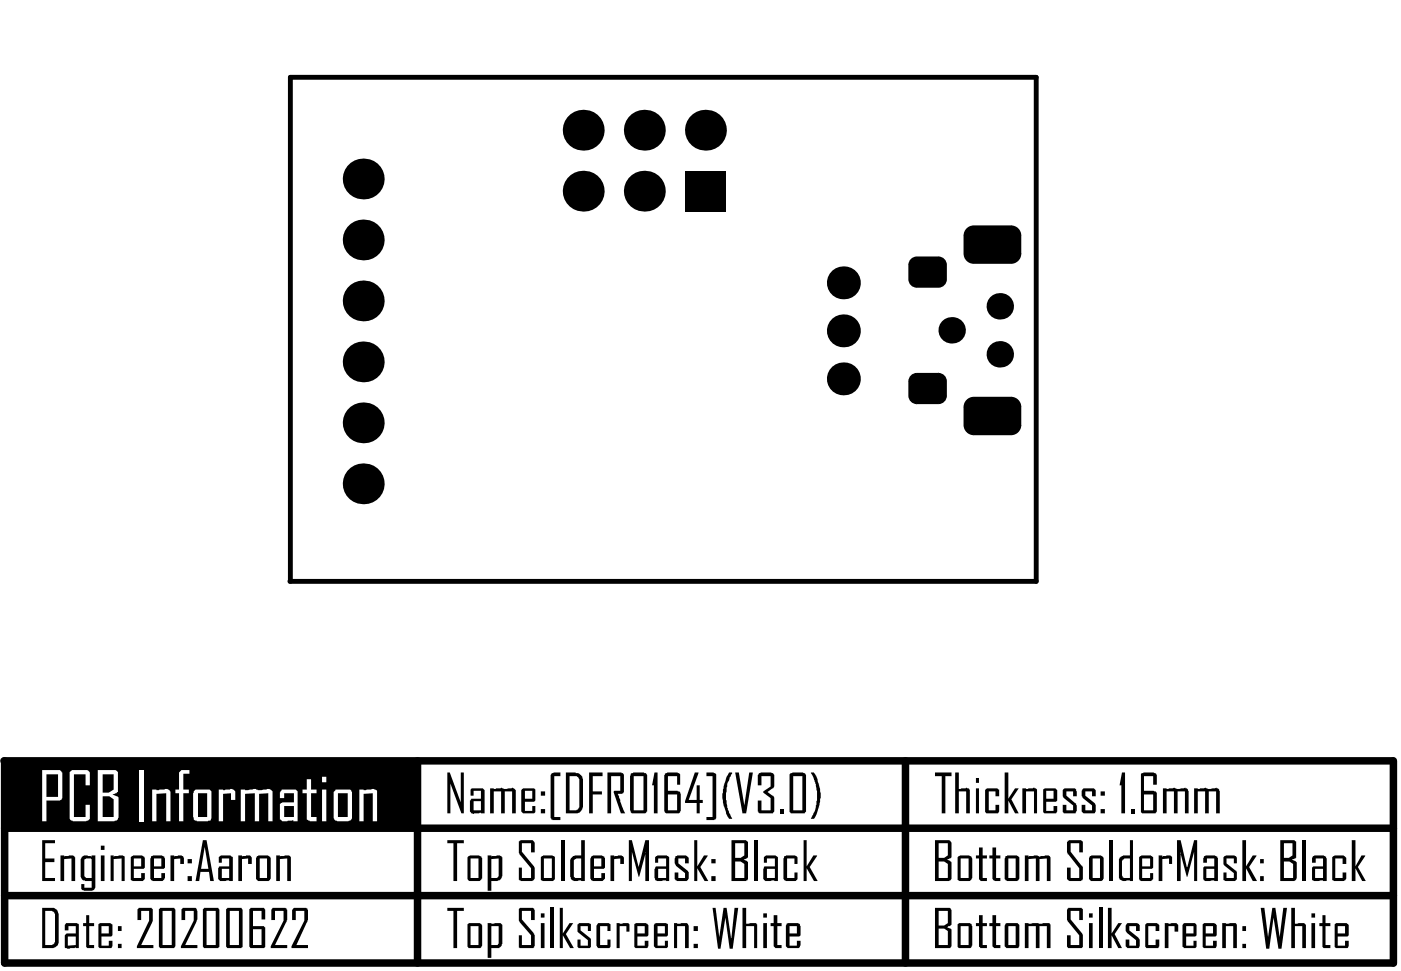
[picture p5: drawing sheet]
<svg xmlns="http://www.w3.org/2000/svg" width="97mm" height="67mm" viewBox="0 0 97 67" stroke-linecap="round" stroke-linejoin="round" font-family="sans-serif">
<path d="M20 40.1h51.5v-34.8h-51.5v34.8" fill="none" stroke="#000" stroke-width=".34"/>
<path d="M.3 52.5h95.8M.3 52.5v14h95.8v-14M.3 57.2h95.8M28.8 52.5v14M62.5 52.5v14M.3 61.8h95.8" fill="none" stroke="#000" stroke-width=".52"/>
<g fill="#000">
<path d="M11.8 59h.2v.1a.46 .46 0 0 1 .7 .2v.3h-.3v-.3h-.4v1.5h-.2zM16.4 59h.3v.1a.51 .51 0 0 1 .7 .1v.4h-.3v-.3h-.4v1.5h-.3zM64.5 53.3h1.1v.3h-.4v2.5h-.2v-2.5h-.5zM65.9 53.3h.3v1.2h.1a.41 .41 0 0 1 .6 .1v1.5h-.2v-1.5h-.5v1.5h-.3zM68 54.5l.8-.1 .1 .1v.5h-.2v-.4h-.5v1.3h.5v-.3h.2v.4v.1h-.8h-.1zM69.3 53.3h.3v1.8l.4-.7h.3l-.5 .8 .5 .9h-.3l-.4-.8v.8h-.3zM70.5 54.4l.4 .1 .5-.1 .2 .1v1.6h-.3v-1.5h-.5v1.5h-.3zM73.4 54.5l.8-.1v.1l.1 .5h-.3v-.4h-.4v.3l.6 .6 .1 .5-.1 .1h-.8h-.1v-.5h.3v.3h.4v-.3l-.7-.6zM74.7 54.5l.1-.1h.7l.1 .1v.5h-.3v-.4h-.4v.3l.7 .7v.4l-.1 .1h-.7l-.2-.1v-.4h.3v.3h.4v-.3l-.7-.6zM77.4 53.3h.2v2.8h-.2v-1.9h-.2zM78 55.9h.3v.2h-.3zM79.9 59h.3v.1a.52 .52 0 0 1 .7 .1v.4h-.2v-.3h-.5v1.5h-.3z"/>
<path d="M80.2 54.4h1.7l.1 .2v1.5h-.2v-1.5h-.6v1.5h-.2v-1.5h-.5v1.5h-.3zM82.4 54.4h1.6l.2 .2v1.5h-.3v-1.5h-.5v1.5h-.3v-1.5h-.5v1.5h-.2zM2.9 58h.9v.2h-.7v1.1h.7v.2h-.7v1.1h.7v.2h-.9zM4.2 59l.3 .1a.59 .59 0 0 1 .6 .1l.1 1.6h-.3v-1.5h-.5v1.5h-.2zM5.9 63.2h.3v.5h.3v.2h-.3v1.3h.3v.2h-.5h-.1v-1.5h-.2v-.2h.2zM7.6 59h.2v.1l.7-.1 .1 .1v1.7h-.2v-1.5h-.6v1.5h-.2zM9.5 62.8l.1-.1h.9v.1v.8l-.8 1.6h.9v.2h-1.2l.9-1.8v-.7h-.6v.6h-.2zM12.5 62.8l.1-.1h.9l.1 .1v.7l-.8 1.7h.8v.2h-1.1l.9-1.8v-.7h-.6v.6h-.3zM18.8 62.7h.9l.1 .1v.8l-.8 1.6h.8v.2h-1.1l.9-1.8v-.7h-.6v.6h-.3zM19.1 59h.2v.1l.3-.1 .4 .1 .1 1.7h-.3v-1.5h-.5v1.5h-.2zM20.2 62.8l.1-.1h.8l.2 .1v.7l-.9 1.7h.9v.2h-1.2l.9-1.8v-.7h-.6v.6h-.2zM67.5 58.5h.3v.5h.3v.3h-.3v1.3h.3v.2h-.4l-.2-.1v-1.4h-.2v-.3h.2z"/>
<path d="M67.5 63.2h.3v.5h.3v.2h-.3v1.3h.3v.2h-.5h-.1v-1.5h-.2v-.2h.2zM68.5 58.5h.2v.5h.3v.3h-.3v1.3h.3v.2h-.4l-.1-.1v-1.4h-.2v-.3h.2zM68.5 63.2h.2v.5h.3v.2h-.3v1.3h.3v.2h-.4l-.1-.1v-1.4h-.2v-.2h.2zM70.7 59h.3v.1l.6-.1 .2 .1a.63 .63 0 0 1 .7 .1v1.6h-.3v-1.5h-.5v1.5h-.2v-1.5h-.5v1.5h-.3zM70.7 63.7l1.1 .1a.64 .64 0 0 1 .7 0v1.6h-.3v-1.5h-.5v1.5h-.2v-1.5h-.5v1.5h-.3zM73.7 58h.9l.1 .1v.7h-.2v-.6h-.6v.6l.8 1v.9l-.1 .1h-.8l-.2-.1v-.8h.3v.7h.6v-.7l-.9-1.1zM73.7 62.7h.9l.1 .1v.7h-.2v-.6h-.6v.6l.8 1v.9h-.1h-.9h-.1v-.8h.3v.6h.6v-.6l-.9-1.1zM76.4 62.7h.3v1.7l.5-.7h.2l-.5 .8 .5 .9h-.2l-.5-.8v.8h-.3zM77.7 63.8l.1-.1h.7l.1 .1v.5h-.2v-.4h-.5v.3l.7 .7v.4l-.1 .1h-.7l-.1-.1v-.4h.2v.4h.5v-.4l-.7-.6zM79 63.8l.1-.1h.7l.2 .1v.5h-.3v-.4h-.5v1.3h.5v-.3h.3v.4l-.1 .1h-.8h-.1zM80.4 63.7l.2 .1a.58 .58 0 0 1 .7 .1v.4h-.3v-.4h-.4v1.5h-.2zM81.2 58h.3l.4 1.9 .5-1.9h.2v2.8h-.2v-2l-.5 1.7-.5-1.7 .1 2h-.3z"/>
<path d="M84.4 59.2l.2-.2h.6l.1 .2v.4h-.2v-.3h-.5v.3l.7 .6v.5l-.1 .1h-.7l-.1-.1v-.5h.2v.4h.5v-.3l-.7-.6zM84.3 63.7h1v.1v1.6h-.2v-1.5h-.5v1.5h-.3zM85.7 58h.3v1.8l.4-.8h.3l-.5 .8 .5 1h-.3l-.4-.9v.9h-.3zM87 62.7h.2l.3 2.2 .3-2.2h.2l.3 2.2 .2-2.2h.3l-.4 2.8h-.2l-.3-2.3-.3 2.3h-.2zM89.1 62.7h.2v1.1h.1a.58 .58 0 0 1 .7 .1v1.5h-.3v-1.5h-.5v1.5h-.2zM91.2 63.2h.3v.5h.3v.2h-.3v1.3h.3v.2h-.5h-.1v-1.5h-.2v-.2h.2zM91.9 59.2l.2-.2h.6l.2 .2v.4h-.3v-.3h-.5v1.3h.5v-.4h.3v.4l-.1 .2h-.8l-.1-.1zM93.3 58h.2v1.8l.4-.8h.3l-.5 .8 .5 1h-.2l-.5-.9v.9h-.2z"/>
<path d="M7 58.4h.2v.3h-.2zM7 59h.2v1.8h-.2z"/>
<path d="M12.9 59.3h.3v.3h-.3zM12.9 60.5h.3v.3h-.3z"/>
<path d="M67.3 53.7h.2v.3h-.2zM67.3 54.4h.2v1.7h-.2z"/>
<path d="M72 54.5l.1-.1h.7l.1 .1v.8h-.7v.7h.5v-.4h.2v.4v.1h-.8h-.1zM72.2 54.6v.5h.5v-.5z"/>
<path d="M75.9 54.6h.3v.3h-.3zM75.9 55.9h.3v.2h-.3z"/>
<path d="M78.7 53.4l.2-.1h.7l.2 .2v.7h-.2v-.6h-.7v1h.7l.2 .1v1.3l-.1 .1h-.9h-.1zM78.9 54.8v1.1h.7v-1.1z"/>
<path d="M86.9 59.3h.3v.3h-.3zM86.9 60.5h.3v.3h-.3z"/>
<path d="M2.9 62.7h.8l.3 .1v.3v2l-.1 .3h-.2h-.8zM3.1 62.9v2.3h.5l.2-.2v-1.9l-.2-.2z"/>
<path d="M4.5 63.8l.8-.1 .1 .1v1.6h-.2a.72 .72 0 0 1-.7 0v-.8l.1-.2h.6v-.5h-.5v.3h-.2zM4.7 64.6v.7l.5-.1v-.6z"/>
<path d="M5.6 59.1l.2-.1 .5 .1v-.1h.3v2.3l-.2 .2-.6-.1a.32 .32 0 0 1-.2-.4h.2v.3h.5v-.5h-.6l-.1-.3v-1.2zM5.8 59.3v1.2l.1 .1h.4v-1.3h-.4z"/>
<path d="M6.8 63.8l.1-.1h.7l.2 .1v.8h-.1h-.7v.7h.5v-.4h.3v.4l-.1 .1h-.8h-.1zM7 63.9v.5h.5v-.5z"/>
<path d="M8.1 63.9h.3v.4h-.3zM8.1 65.2h.3v.2h-.3z"/>
<path d="M9 59.2l.2-.2h.6l.2 .1v.8l-.1 .1h-.7v.6h.5v-.3h.3v.4l-.1 .1h-.8l-.1-.1zM9.2 59.3v.5h.5v-.5z"/>
<path d="M10.4 59.1l.1-.1h.7l.1 .1 .1 .8-.1 .1h-.7v.6h.5v-.3h.3v.3l-.2 .2h-.7l-.1-.1zM10.6 59.3v.5h.5v-.5z"/>
<path d="M11 62.8v-.1h1l.1 .1v2.5l-.1 .1h-1zM11.2 62.9v2.3h.6v-2.3z"/>
<path d="M14 58h.3l.5 2.8h-.3l-.1-.6h-.6l-.1 .6h-.2zM14.1 58.5l-.2 1.5h.5z"/>
<path d="M14 62.8l.1-.1h1v.1v2.6h-1h-.1zM14.3 62.9v2.3h.6v-2.3z"/>
<path d="M15.1 59.2l.1-.2h.7l.2 .2v1.6h-.4a.49 .49 0 0 1-.6-.2v-.8h.7v-.5h-.5v.3h-.2zM15.3 60v.6h.5v-.6z"/>
<path d="M15.6 62.8l.1-.1h1v.1v2.6h-1h-.1zM15.9 62.9v2.3h.6v-2.3z"/>
<path d="M17.2 62.8l.1-.1h.9l.1 .1v.7h-.3v-.6h-.5v1h.7l.1 .1v1.4h-.1h-.9h-.1zM17.5 64.1v1.1h.5v-1.1z"/>
<path d="M17.7 59.1l.1-.1h.7l.1 .1 .1 1.5-.1 .2h-.8l-.1-.1zM17.9 59.3v1.3h.5v-1.3z"/>
<path d="M64.5 58h1l.1 .2v1l-.2 .1 .2 .2v1.2l-.1 .1h-1zM64.8 58.2v1h.3l.3-.2v-.8zM64.8 59.5v1.1h.6v-1l-.3-.1z"/>
<path d="M64.5 62.7h1l.1 .1v1l-.2 .2 .2 .1v1.2v.1h-1.1zM64.8 62.9v1h.3l.3-.2v-.8zM64.8 64.1v1.1h.6v-.9l-.3-.2z"/>
<path d="M66.1 59.2l.1-.2h.7l.1 .1 .1 1.5-.2 .2h-.7l-.1-.1zM66.3 59.3v1.3h.5v-1.3z"/>
<path d="M66.1 63.8l.1-.1h.7l.1 .1 .1 1.5-.1 .1h-.8h-.1zM66.3 63.9v1.3h.5v-1.3z"/>
<path d="M69.4 59.1l.1-.1h.7l.1 .2v1.4l-.1 .2h-.7l-.2-.1zM69.6 59.3v1.3h.5v-1.3z"/>
<path d="M69.4 63.8l.8-.1 .1 .1v1.5l-.1 .1h-.8l-.1-.1zM69.6 63.9v1.3h.5v-1.3z"/>
<path d="M75.1 63h.3v.3h-.3zM75.1 63.7h.3v1.7h-.3z"/>
<path d="M75.2 59.1l.1-.1h.7l.1 .1v1.5l-.1 .2h-.7l-.2-.1zM75.4 59.3v1.3h.5v-1.3z"/>
<path d="M78 58h.2v2.8h-.2a.64 .64 0 0 1-.8-.2v-1.3l.3-.3h.5zM77.5 59.3v1.3h.5v-1.3h-.4z"/>
<path d="M78.6 59.2l.2-.2h.6l.2 .2v.7l-.1 .1h-.7v.6h.6v-.3h.2v.4l-.2 .1h-.8zM78.8 59.3v.5h.6v-.5z"/>
<path d="M81.6 63.8l.8-.1 .2 .1v.8h-.1h-.7v.7h.5v-.4h.3v.5h-.1h-.8h-.1zM81.8 63.9v.5h.5v-.5z"/>
<path d="M83 63.8l.1-.1h.7l.1 .1v.8h-.7v.7h.5v-.4h.2v.4v.1h-.8h-.1zM83.2 63.9v.5h.5v-.5z"/>
<path d="M83.1 59.1l.1-.1h.6l.2 .1v1.7h-.9l-.1-.9 .1-.1h.7v-.5h-.5v.3h-.3zM83.2 60v.6h.6v-.6z"/>
<path d="M85.7 63.9h.3v.4h-.3zM85.7 65.2h.3v.2h-.3z"/>
<path d="M88.3 58h1l.1 .1v1.1l-.3 .1 .4 .2v1.1l-.2 .2h-1zM88.6 58.2v1h.3l.3-.2v-.8zM88.6 59.5v1.1h.6v-1l-.2-.1z"/>
<path d="M90.5 63h.2v.3h-.2zM90.5 63.7h.2v1.7h-.2z"/>
<path d="M90.6 59.1l.1-.1h.6l.2 .1v1.7h-.8l-.2-.1v-.8l.1-.1h.7v-.5h-.5v.3h-.3zM90.7 60v.6h.6v-.6z"/>
<path d="M92.1 63.8l.1-.1h.7l.2 .1v.8h-.1h-.7v.7h.5v-.4h.3v.4l-.1 .1h-.8h-.1zM92.3 63.9v.5h.5v-.5z"/>
</g>
<path d="M76.7 58v2.8M90 58v2.8" fill="none" stroke="#000" stroke-width=".21"/>
<path d="M75.9 62.7v2.7" fill="none" stroke="#000" stroke-width=".25"/>
<path d="M.3 52.6h28.3v4.6h-28.3z" fill-rule="evenodd" fill="#000"/>
<g fill="#fff">
<path d="M4.8 53.3l.2-.1h1l.2 .1v.9h-.3v-.7h-.8v2.9h.8v-.8h.3v.9l-.1 .2h-1.1l-.2-.2z"/>
<path d="M9.6 53.2h.4v3.5h-.4z"/>
<path d="M10.5 54.5h.5h.6l.2 .1v2.1h-.3v-1.9h-.7v1.9h-.3z"/>
<path d="M12.4 53.3l.1-.1h.6v.2h-.5v1.1h.4v.3h-.4v1.9h-.2v-1.9h-.3v-.3h.3z"/>
<path d="M15.1 54.5h.4a.62 .62 0 0 1 .7 .1v.6h-.3v-.4h-.5v1.9h-.3z"/>
<path d="M16.6 54.5h.5h.6h.2a.81 .81 0 0 1 .9 .1v2.1h-.3v-1.9h-.6v1.9h-.3v-1.9h-.7v1.9h-.3z"/>
<path d="M21.2 53.8h.3v.7h.3v.3h-.3v1.6h.3v.3h-.4a.18 .18 0 0 1-.2-.1 .18 .18 0 0 1 0-.2v-1.6h-.3v-.3h.3z"/>
<path d="M24.8 54.5h.5h.4a.24 .24 0 0 1 .3 .3v1.9h-.3v-1.9h-.6v1.9h-.3z"/>
<path d="M2.9 53.2h1.2l.2 .1v1.8l-.2 .2h-.9v1.4h-.3zM3.2 53.5v1.5h.8v-1.5z"/>
<path d="M6.7 53.2h1.3l.1 .1v1.4l-.3 .1 .4 .3v1.3l-.1 .3h-1.4zM7.1 53.5v1.2h.4l.3-.2v-1zM7.1 55v1.4h.7v-1.2l-.3-.2z"/>
<path d="M13.4 54.6l.1-.1h1l.1 .1v1.8a.23 .23 0 0 1-.3 .3h-.7a.22 .22 0 0 1-.3-.3zM13.7 54.8v1.6h.6v-1.6z"/>
<path d="M19.4 54.5h1l.1 .1v2.1h-.3v-.1a.98 .98 0 0 1-.9 0v-1.1l.2-.1h.8v-.6h-.7v.3h-.3v-.4zM19.6 55.6v.8h.7v-.8z"/>
<path d="M22.2 53.6h.3v.4h-.3zM22.2 54.5h.3v2.2h-.3z"/>
<path d="M23.1 54.5h1.1l.1 .2v1.8l-.1 .2h-.9l-.3-.2v-1.8zM23.3 54.8v1.6h.7v-1.6z"/>
</g>
<g fill="#000">
<path d="M30.9 58h1.1v.2h-.5v2.6h-.2v-2.6h-.4zM30.9 53.3h.1l.8 2.1v-2.1h.2v2.8h-.2l-.7-2v2h-.2zM33.8 54.4h1.7l.1 .1v1.6h-.3v-1.5h-.5v1.5h-.2v-1.5h-.5v1.5h-.3zM38 53.4l.2-.1h.5v.3h-.5v2.8h.5v.2h-.6l-.1-.1zM40.6 53.3h1v.3h-.7v1h.6v.2h-.6v1.3h-.3zM42.1 59h.3v.1a.46 .46 0 0 1 .6 .2v.3h-.2v-.3h-.4v1.5h-.3zM41.9 53.3h1l.1 .2v1.2l-.2 .1a.11 .11 0 0 0-.1 0 .11 .11 0 0 0 0 .2l.4 1.1h-.3l-.5-1.4 .1-.1h.4v-1h-.6v2.5h-.3zM45.2 53.3h.2v2.8h-.3v-1.9h-.1zM47.9 53.3l.3 .1-.7 1.8h.6v-1h.2v1h.2v.2h-.2v.7h-.2v-.7h-.8zM48.7 53.3h.5l.2 .2v3l-.1 .1h-.6v-.2h.5v-2.8h-.5zM50.3 53.3h.2v.2a3.1 3.1 0 0 0 0 3h-.2a2.92 2.92 0 0 1 0-3.2zM50.7 53.3h.3l.4 2.5 .3-2.5h.2l-.4 2.8h-.3z"/>
<path d="M52.3 53.4l.2-.1h.7l.2 .2v.8l-.4 .4 .4 .4v.9l-.1 .1h-.9l-.1-.1v-.7h.2v.6h.7v-.8l-.5-.4v-.1l.5-.3v-.7h-.7v.6h-.2zM53.8 55.9h.3v.2h-.3zM56 53.3h.2a2.99 2.99 0 0 1 0 3.2h-.2v-.1a3.1 3.1 0 0 0 0-3.1zM30.9 62.7h1.1v.2h-.5v2.5h-.2v-2.5h-.4zM35.8 58.1l.1-.1h.9l.1 .2v.6h-.3v-.6h-.6v.6l.9 1.1v.7l-.2 .2h-.8l-.1-.1v-.8h.2v.7h.6v-.7l-.8-1zM35.8 62.8l.1-.1h.9l.1 .1v.7h-.3v-.6h-.6v.6l.9 1v.8l-.1 .1h-1v-.8h.2v.6h.6v-.6l-.8-1zM38.6 62.7h.2v1.7l.5-.7h.2l-.5 .8 .6 .9h-.3l-.5-.8v.8h-.2zM39.8 63.8l.1-.1h.7l.2 .1v.5h-.2v-.4h-.5v.3l.7 .6v.6h-.1h-.8h-.1v-.5h.3v.4h.5v-.4l-.8-.6zM41.2 63.8l.1-.1h.7l.1 .1v.5h-.2v-.4h-.5v1.3h.5v-.3h.2v.5h-.1h-.7h-.1zM42.5 63.7h.7a.18 .18 0 0 1 .2 0 .18 .18 0 0 1 0 .2v.4h-.2v-.4h-.4v1.5h-.3zM43.4 58h.2l.5 1.9 .4-1.9h.3v2.8h-.3l.1-2-.5 1.7-.5-1.7v2h-.2zM46.6 59.1l.1-.1h.6l.2 .2v.4h-.2v-.3h-.5v.3l.7 .6v.4l-.1 .2h-.7l-.2-.1v-.5h.3v.4h.5v-.3l-.7-.5-.1-.2z"/>
<path d="M46.5 63.7l.3 .1a.58 .58 0 0 1 .7 .1v1.5h-.2v-1.5h-.6v1.5h-.2zM47.9 58h.2v1.8l.5-.8h.2l-.5 .8 .6 1h-.3l-.5-.9v.9h-.2zM49.2 62.7h.2l.2 2.2 .3-2.2h.2l.3 2.2 .3-2.2h.2l-.3 2.8h-.3l-.3-2.3-.3 2.3h-.2zM51.2 62.7h.3v1.1l.7-.1v.1v1.6h-.2v-1.5h-.5v1.5h-.3zM53.4 63.2h.2v.5h.3v.2h-.3v1.3h.3v.2h-.4l-.1-.1v-1.4h-.2v-.2h.2zM54.1 59.1l.1-.1h.7l.1 .2v.4h-.2v-.3h-.5v1.3h.5v-.4h.2v.5l-.1 .1h-.7l-.1-.1zM55.4 58h.3v1.8l.4-.8h.3l-.5 .8 .5 1h-.2l-.5-.9v.9h-.3z"/>
<path d="M62.7 18.3h.6zM62.8 17.9l.5-.2v.6h-.6z"/>
<path d="M63.3 19.3v.6zM62.7 19.3h.6v.6a.58 .58 0 0 1-.6-.6z"/>
<path d="M64.7 19.3h.6zM64.7 19.3h.6a.58 .58 0 0 1-.6 .6z"/>
<path d="M64.7 17.7v.6zM64.7 17.7a.58 .58 0 0 1 .6 .6h-.6z"/>
<path d="M66.5 16.3h.7zM66.7 15.8l.5-.2v.7h-.7z"/>
<path d="M67.2 17.5v.7zM66.5 17.5h.7v.7a.7 .7 0 0 1-.7-.7z"/>
<path d="M69.8 15.6v.7zM69.8 15.6a.7 .7 0 0 1 .7 .7h-.7z"/>
<path d="M69.8 17.5h.7zM69.8 17.5h.7a.7 .7 0 0 1-.7 .7z"/>
<path d="M62.7 26.3h.6zM62.8 25.9l.5-.2v.6h-.6z"/>
<path d="M63.3 27.3v.6zM62.7 27.3h.6v.6a.58 .58 0 0 1-.6-.6z"/>
<path d="M64.7 27.3h.6zM64.7 27.3h.6a.58 .58 0 0 1-.6 .6z"/>
<path d="M64.7 25.7v.6zM64.7 25.7a.58 .58 0 0 1 .6 .6h-.6z"/>
<path d="M66.5 28.1h.7zM66.7 27.6l.5-.2v.7h-.7z"/>
<path d="M67.2 29.3v.7zM66.5 29.3h.7v.7a.7 .7 0 0 1-.7-.7z"/>
<path d="M69.8 27.4v.7zM69.8 27.4a.7 .7 0 0 1 .7 .7h-.7z"/>
<path d="M69.8 29.3h.7zM69.8 29.3h.7a.7 .7 0 0 1-.7 .7z"/>
<path d="M32.5 54.5v-.1h.8l.1 .1v1.6l-.8 .1-.2-.2v-.7l.1-.2h.7v-.5h-.5v.3h-.2zM32.7 55.3v.6h.5v-.6z"/>
<path d="M36 54.5l.9-.1v.1v.8h-.7v.7h.5v-.4h.2v.5h-.8l-.1-.1zM36.2 54.6v.5h.5v-.5z"/>
<path d="M37.3 54.6h.3v.3h-.3zM37.3 55.9h.3v.2h-.3z"/>
<path d="M39 53.3l.9 .1 .3 .2v2.1l-.1 .2a.37 .37 0 0 1-.4 .2h-.7zM39.3 53.6v2.3h.5l.2-.2v-1.9l-.2-.2z"/>
<path d="M43.5 53.4l.2-.1h.7l.3 .2v2.5l-.2 .1h-.9h-.1zM43.7 53.6v2.3h.7v-2.3z"/>
<path d="M45.9 53.4l.1-.1h.8l.1 .2v.7h-.2v-.6h-.6v1h.7l.2 .2v1.2l-.2 .1h-.8l-.2-.1zM46.1 54.8v1.1h.6v-1.1z"/>
<path d="M49.1 59.3h.3v.3h-.3zM49.1 60.5h.3v.3h-.3z"/>
<path d="M54.5 53.5l.2-.2h.7l.2 .2v2.5l-.1 .1h-.9h-.1zM54.7 53.6v2.3h.7v-2.3z"/>
<path d="M32.3 59.2l.1-.2h.7l.1 .1 .1 1.5-.2 .2h-.8zM32.5 59.3v1.3h.5v-1.3z"/>
<path d="M32.3 63.8v-.1h.8l.1 .1 .1 1.5-.2 .1h-.8zM32.5 63.9v1.3h.5v-1.3z"/>
<path d="M33.6 59h.3v.1l.6-.1 .2 .2v1.3l-.3 .3h-.5v.7h-.3zM33.9 59.3v1.3h.4l.1-.1v-1.2z"/>
<path d="M33.6 63.7l.4 .1a.58 .58 0 0 1 .7 .1l-.1 1.4-.2 .1h-.5v.7h-.3zM33.9 63.9v1.3h.4h.1v-1.3z"/>
<path d="M37.3 63h.3v.3h-.3zM37.3 63.7h.3v1.7h-.3z"/>
<path d="M37.3 59.2l.2-.2h.6l.2 .1v1.6l-.1 .1h-.8l-.1-.1zM37.5 59.3v1.3h.6v-1.3z"/>
<path d="M40.1 58h.2v2.8h-.2a.49 .49 0 0 1-.8-.3v-1.2l.2-.2 .6-.1zM39.6 59.4v1a.35 .35 0 0 0 .5 .2v-1.3h-.3z"/>
<path d="M40.8 59.1l.7-.1 .2 .2v.7v.1h-.7v.6h.5v-.3h.2v.3l-.1 .2h-.7l-.2-.2v-1.3zM41 59.3v.5h.5v-.5z"/>
<path d="M43.8 63.8v-.1h.8l.1 .1v.8h-.7v.7h.5v-.4h.2v.4v.1h-.9zM44 63.9v.5h.5v-.5z"/>
<path d="M45.2 63.8l.8-.1 .1 .1v.8h-.1h-.6v.7h.5v-.4h.2v.5h-.1h-.8l-.1-.1zM45.4 63.9v.5h.5v-.5z"/>
<path d="M45.2 59.2l.2-.2h.6l.2 .2v1.6h-.4a.45 .45 0 0 1-.6-.2v-.6v-.2h.8v-.5h-.6v.3h-.2zM45.4 60v.6h.6v-.6z"/>
<path d="M47.9 63.9h.3v.4h-.3zM47.9 65.2h.3v.2h-.3z"/>
<path d="M50.5 58h1l.1 .1v1.1l-.3 .1 .3 .2v1.2l-.1 .1h-1zM50.7 58.2v1h.4l.3-.2v-.8zM50.7 59.5v1.1h.7v-1l-.3-.1z"/>
<path d="M52.7 63h.2v.3h-.2zM52.7 63.7h.2v1.7h-.2z"/>
<path d="M52.7 59.2l.1-.2h.7l.2 .2v1.6h-.4a.49 .49 0 0 1-.6-.2v-.8h.8v-.5h-.6v.3h-.2zM52.9 60v.6h.6v-.6z"/>
<path d="M54.3 63.8l.8-.1 .1 .1v.8h-.1h-.6v.7h.5v-.4h.2v.4l-.1 .1h-.8l-.1-.1zM54.5 63.9v.5h.5v-.5z"/>
<circle cx="25.1" cy="16.6" r="1.41"/>
<circle cx="25.1" cy="12.4" r="1.41"/>
<circle cx="40.2" cy="13.2" r="1.41"/>
<circle cx="40.2" cy="9" r="1.41"/>
<circle cx="44.5" cy="13.2" r="1.41"/>
<circle cx="44.5" cy="9" r="1.41"/>
<circle cx="48.7" cy="9" r="1.41"/>
<circle cx="58.2" cy="19.5" r="1.14"/>
<circle cx="25.1" cy="25" r="1.41"/>
<circle cx="25.1" cy="29.2" r="1.41"/>
<circle cx="25.1" cy="33.4" r="1.41"/>
<circle cx="25.1" cy="20.8" r="1.41"/>
<circle cx="58.2" cy="22.8" r="1.14"/>
<circle cx="58.2" cy="26.2" r="1.14"/>
<circle cx="65.7" cy="22.8" r=".91"/>
<circle cx="69" cy="21.1" r=".91"/>
<circle cx="69" cy="24.5" r=".91"/>
</g>
<path d="M38.8 58v2.8M52.2 58v2.8" fill="none" stroke="#000" stroke-width=".25"/>
<path d="M38.1 62.7v2.7" fill="none" stroke="#000" stroke-width=".21"/>
<g fill="#000">
<path d="M47.3 11.8h2.8v2.8h-2.8z" fill-rule="evenodd"/>
<path d="M62.7 18.3l.6-.6h1.4l.6 .6v1l-.6 .6h-1.4l-.6-.6z" fill-rule="evenodd"/>
<path d="M66.5 16.3l.7-.7h2.6l.7 .7v1.2l-.7 .7h-2.6l-.7-.7z" fill-rule="evenodd"/>
<path d="M62.7 26.3l.6-.6h1.4l.6 .6v1l-.6 .6h-1.4l-.6-.6z" fill-rule="evenodd"/>
<path d="M66.5 28.1l.7-.7h2.6l.7 .7v1.2l-.7 .7h-2.6l-.7-.7z" fill-rule="evenodd"/>
</g>
</svg>
